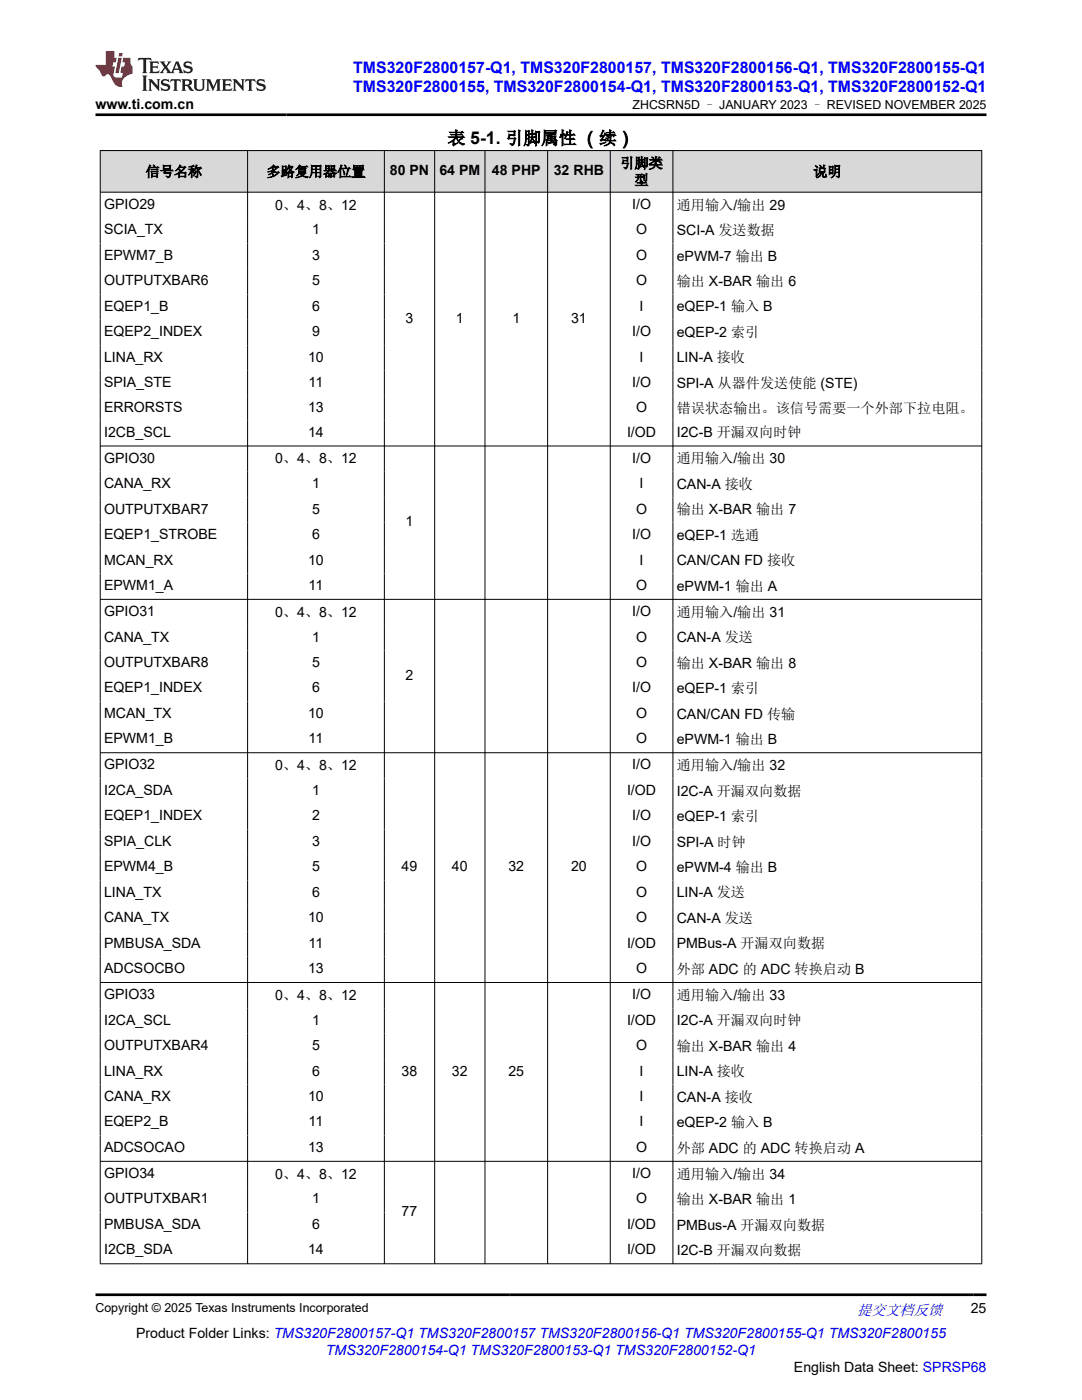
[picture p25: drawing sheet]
<svg xmlns="http://www.w3.org/2000/svg" width="216mm" height="279mm" viewBox="0 0 216 279" stroke-linecap="round" stroke-linejoin="round" font-family="sans-serif">
<defs><g id="words">
<text font-size="3.5" x="89.3" y="28.8">表 5-1. 引脚属性 （续）</text>
<g font-size="3.2" fill="#00f">
<text x="70.5" y="14.5">TMS320F2800157-Q1, TMS320F2800157, TMS320F2800156-Q1, TMS320F2800155-Q1</text>
<text x="70.5" y="18.3">TMS320F2800155, TMS320F2800154-Q1, TMS320F2800153-Q1, TMS320F2800152-Q1</text>
</g>
<text font-size="3" fill="#00f" x="171" y="262.4">提交文档反馈</text>
<g font-size="2.8">
<text x="19" y="21.7">www.ti.com.cn</text>
<text x="29.1" y="35.2">信号名称</text>
<text x="53.2" y="35.2">多路复用器位置</text>
<text x="77.8" y="34.9">80 PN</text>
<text x="87.7" y="34.9">64 PM</text>
<text x="98.2" y="34.9">48 PHP</text>
<text x="110.5" y="34.9">32 RHB</text>
<text x="123.8" y="33.5">引脚类</text>
<text x="162.3" y="35.2">说明</text>
<text x="20.8" y="41.7">GPIO29</text>
<text x="54.9" y="41.8">0、4、8、12</text>
<text x="126.1" y="41.7">I/O</text>
<text x="126.6" y="36.9">型</text>
<text x="135" y="41.8">通用输入/输出 29</text>
<text x="20.8" y="46.8">SCIA_TX</text>
<text x="62.3" y="46.8">1</text>
<text x="126.9" y="46.8">O</text>
<text x="135" y="46.9">SCI-A 发送数据</text>
<text x="20.8" y="51.9">EPWM7_B</text>
<text x="62.3" y="51.9">3</text>
<text x="126.9" y="51.9">O</text>
<text x="135" y="52">ePWM-7 输出 B</text>
<text x="20.8" y="56.9">OUTPUTXBAR6</text>
<text x="62.3" y="56.9">5</text>
<text x="126.9" y="56.9">O</text>
<text x="135" y="57.1">输出 X-BAR 输出 6</text>
<text x="20.8" y="62">EQEP1_B</text>
<text x="62.3" y="62">6</text>
<text x="80.9" y="64.4">3</text>
<text x="91" y="64.4">1</text>
<text x="102.2" y="64.4">1</text>
<text x="114" y="64.4">31</text>
<text x="127.6" y="62">I</text>
<text x="135" y="62.2">eQEP-1 输入 B</text>
<text x="20.8" y="67.1">EQEP2_INDEX</text>
<text x="62.3" y="67.1">9</text>
<text x="126.1" y="67.1">I/O</text>
<text x="135" y="67.2">eQEP-2 索引</text>
<text x="20.8" y="72.2">LINA_RX</text>
<text x="20.8" y="77.3">SPIA_STE</text>
<text x="61.5" y="72.2">10</text>
<text x="61.6" y="77.3">11</text>
<text x="126.1" y="77.3">I/O</text>
<text x="127.6" y="72.2">I</text>
<text x="135" y="72.3">LIN-A 接收</text>
<text x="135" y="77.4">SPI-A 从器件发送使能 (STE)</text>
<text x="20.8" y="82.2">ERRORSTS</text>
<text x="61.5" y="82.2">13</text>
<text x="126.9" y="82.2">O</text>
<text x="135" y="82.5">错误状态输出。该信号需要一个外部下拉电阻。</text>
<text x="20.8" y="87.1">I2CB_SCL</text>
<text x="61.5" y="87.1">14</text>
<text x="125.1" y="87.1">I/OD</text>
<text x="135" y="87.3">I2C-B 开漏双向时钟</text>
<text x="20.8" y="92.3">GPIO30</text>
<text x="54.9" y="92.5">0、4、8、12</text>
<text x="126.1" y="92.3">I/O</text>
<text x="135" y="92.5">通用输入/输出 30</text>
<text x="20.8" y="97.4">CANA_RX</text>
<text x="62.3" y="97.4">1</text>
<text x="127.6" y="97.4">I</text>
<text x="135" y="97.6">CAN-A 接收</text>
<text x="20.8" y="102.5">OUTPUTXBAR7</text>
<text x="20.8" y="107.6">EQEP1_STROBE</text>
<text x="62.3" y="102.5">5</text>
<text x="62.3" y="107.6">6</text>
<text x="80.9" y="105">1</text>
<text x="126.1" y="107.6">I/O</text>
<text x="126.9" y="102.5">O</text>
<text x="135" y="102.6">输出 X-BAR 输出 7</text>
<text x="135" y="107.7">eQEP-1 选通</text>
<text x="20.8" y="112.7">MCAN_RX</text>
<text x="61.5" y="112.7">10</text>
<text x="127.6" y="112.7">I</text>
<text x="135" y="112.8">CAN/CAN FD 接收</text>
<text x="20.8" y="117.7">EPWM1_A</text>
<text x="61.6" y="117.7">11</text>
<text x="126.9" y="117.7">O</text>
<text x="135" y="117.9">ePWM-1 输出 A</text>
<text x="20.8" y="122.9">GPIO31</text>
<text x="54.9" y="123.1">0、4、8、12</text>
<text x="126.1" y="122.9">I/O</text>
<text x="135" y="123.1">通用输入/输出 31</text>
<text x="20.8" y="128">CANA_TX</text>
<text x="62.3" y="128">1</text>
<text x="126.9" y="128">O</text>
<text x="135" y="128.2">CAN-A 发送</text>
<text x="20.8" y="133.1">OUTPUTXBAR8</text>
<text x="62.3" y="133.1">5</text>
<text x="80.9" y="135.7">2</text>
<text x="126.9" y="133.1">O</text>
<text x="135" y="133.3">输出 X-BAR 输出 8</text>
<text x="20.8" y="138.2">EQEP1_INDEX</text>
<text x="20.8" y="143.3">MCAN_TX</text>
<text x="61.5" y="143.3">10</text>
<text x="62.3" y="138.2">6</text>
<text x="126.1" y="138.2">I/O</text>
<text x="126.9" y="143.3">O</text>
<text x="135" y="138.3">eQEP-1 索引</text>
<text x="135" y="143.4">CAN/CAN FD 传输</text>
<text x="20.8" y="148.4">EPWM1_B</text>
<text x="61.6" y="148.4">11</text>
<text x="126.9" y="148.4">O</text>
<text x="135" y="148.5">ePWM-1 输出 B</text>
<text x="20.8" y="153.6">GPIO32</text>
<text x="54.9" y="153.7">0、4、8、12</text>
<text x="126.1" y="153.6">I/O</text>
<text x="135" y="153.7">通用输入/输出 32</text>
<text x="20.8" y="158.6">I2CA_SDA</text>
<text x="62.3" y="158.6">1</text>
<text x="125.1" y="158.6">I/OD</text>
<text x="135" y="158.8">I2C-A 开漏双向数据</text>
<text x="20.8" y="163.7">EQEP1_INDEX</text>
<text x="62.3" y="163.7">2</text>
<text x="126.1" y="163.7">I/O</text>
<text x="135" y="163.9">eQEP-1 索引</text>
<text x="20.8" y="168.8">SPIA_CLK</text>
<text x="20.8" y="173.9">EPWM4_B</text>
<text x="62.3" y="168.8">3</text>
<text x="62.3" y="173.9">5</text>
<text x="80.1" y="173.9">49</text>
<text x="90.2" y="173.9">40</text>
<text x="101.5" y="173.9">32</text>
<text x="114" y="173.9">20</text>
<text x="126.1" y="168.8">I/O</text>
<text x="126.9" y="173.9">O</text>
<text x="135" y="168.9">SPI-A 时钟</text>
<text x="20.8" y="179">LINA_TX</text>
<text x="62.3" y="179">6</text>
<text x="126.9" y="179">O</text>
<text x="135" y="174">ePWM-4 输出 B</text>
<text x="135" y="179.1">LIN-A 发送</text>
<text x="20.8" y="184">CANA_TX</text>
<text x="61.5" y="184">10</text>
<text x="126.9" y="184">O</text>
<text x="135" y="184.2">CAN-A 发送</text>
<text x="20.8" y="189.1">PMBUSA_SDA</text>
<text x="61.6" y="189.1">11</text>
<text x="125.1" y="189.1">I/OD</text>
<text x="135" y="189.3">PMBus-A 开漏双向数据</text>
<text x="20.8" y="194.2">ADCSOCBO</text>
<text x="61.5" y="194.2">13</text>
<text x="126.9" y="194.2">O</text>
<text x="135" y="194.3">外部 ADC 的 ADC 转换启动 B</text>
<text x="20.8" y="199.4">GPIO33</text>
<text x="54.9" y="199.6">0、4、8、12</text>
<text x="126.1" y="199.4">I/O</text>
<text x="135" y="199.6">通用输入/输出 33</text>
<text x="20.8" y="204.5">I2CA_SCL</text>
<text x="20.8" y="209.6">OUTPUTXBAR4</text>
<text x="62.3" y="204.5">1</text>
<text x="62.3" y="209.6">5</text>
<text x="125.1" y="204.5">I/OD</text>
<text x="126.9" y="209.6">O</text>
<text x="135" y="204.6">I2C-A 开漏双向时钟</text>
<text x="135" y="209.7">输出 X-BAR 输出 4</text>
<text x="20.8" y="214.7">LINA_RX</text>
<text x="62.3" y="214.7">6</text>
<text x="80.1" y="214.7">38</text>
<text x="90.2" y="214.7">32</text>
<text x="101.5" y="214.7">25</text>
<text x="127.6" y="214.7">I</text>
<text x="135" y="214.8">LIN-A 接收</text>
<text x="20.8" y="219.7">CANA_RX</text>
<text x="61.5" y="219.7">10</text>
<text x="127.6" y="219.7">I</text>
<text x="135" y="219.9">CAN-A 接收</text>
<text x="20.8" y="224.8">EQEP2_B</text>
<text x="61.6" y="224.8">11</text>
<text x="127.6" y="224.8">I</text>
<text x="135" y="225">eQEP-2 输入 B</text>
<text x="20.8" y="229.9">ADCSOCAO</text>
<text x="61.5" y="229.9">13</text>
<text x="126.9" y="229.9">O</text>
<text x="135" y="230">外部 ADC 的 ADC 转换启动 A</text>
<text x="20.8" y="235.1">GPIO34</text>
<text x="54.9" y="235.2">0、4、8、12</text>
<text x="126.1" y="235.1">I/O</text>
<text x="135" y="235.2">通用输入/输出 34</text>
<text x="20.8" y="240.2">OUTPUTXBAR1</text>
<text x="20.8" y="245.3">PMBUSA_SDA</text>
<text x="62.3" y="240.2">1</text>
<text x="62.3" y="245.3">6</text>
<text x="80.1" y="242.7">77</text>
<text x="125.1" y="245.3">I/OD</text>
<text x="126.9" y="240.2">O</text>
<text x="135" y="240.3">输出 X-BAR 输出 1</text>
<text x="135" y="245.4">PMBus-A 开漏双向数据</text>
<text x="20.8" y="250.3">I2CB_SDA</text>
<text x="61.5" y="250.3">14</text>
<text x="125.1" y="250.3">I/OD</text>
<text x="135" y="250.5">I2C-B 开漏双向数据</text>
<text x="193.7" y="262.1">25</text>
<text x="27.2" y="266.9">Product Folder Links: TMS320F2800157-Q1 TMS320F2800157 TMS320F2800156-Q1 TMS320F2800155-Q1 TMS320F2800155</text>
<text x="158.4" y="273.7">English Data Sheet: SPRSP68</text>
</g>
<text font-size="2.8" fill="#00f" x="65" y="270.3">TMS320F2800154-Q1 TMS320F2800153-Q1 TMS320F2800152-Q1</text>
<g font-size="2.5">
<text x="126.2" y="21.8">ZHCSRN5D – JANUARY 2023 – REVISED NOVEMBER 2025</text>
<text x="19" y="261.8">Copyright © 2025 Texas Instruments Incorporated</text>
</g>
</g></defs>
<g fill="#d8d8d8">
<path d="M20 30h175.9v8.4h-175.9z" fill-rule="evenodd"/>
<path d="M20.1 30.1h29.2v8.2h-29.2z" fill-rule="evenodd"/>
<path d="M49.5 30.1h27.1v8.2h-27.1z" fill-rule="evenodd"/>
<path d="M76.8 30.1h9.9v8.2h-9.9z" fill-rule="evenodd"/>
<path d="M86.8 30.1h9.9v8.2h-9.9z" fill-rule="evenodd"/>
<path d="M96.8 30.1h12.4v8.2h-12.4z" fill-rule="evenodd"/>
<path d="M109.3 30.1h12.4v8.2h-12.4z" fill-rule="evenodd"/>
<path d="M121.8 30.1h12.4v8.2h-12.4z" fill-rule="evenodd"/>
<path d="M134.3 30.1h61.5v8.2h-61.5z" fill-rule="evenodd"/>
</g>
<g fill="none" stroke="#000" stroke-width=".2">
<path d="M19.9 30h176.1M19.9 38.4h176.1M20 30v222.3M49.4 30v222.3M76.7 30v222.3M86.7 30v222.3M96.8 30v222.3M109.3 30v222.3M121.8 30v222.3M134.3 30v222.3M195.9 30v222.3M19.9 89h176.1"/>
<path d="M19.9 119.6h176.1M19.9 150.2h176.1M19.9 196.1h176.1M19.9 231.8h176.1M19.9 252.2h176.1"/>
</g>
<path d="M27.7 11.6l-.2 .5 .5-.2h.6v.1v2.2l-.2 .4h1l-.2-.4v-2.2v-.1h.5l.5 .2-.1-.5zM29.8 12.3l.2 .4v1.5l-.2 .4h1.9l.1-.6a1.08 1.08 0 0 1-1.3 .2v-.7h.6l.4 .2v-.7l-.4 .2h-.6v-.5l.2-.2a1 1 0 0 1 1 .3l-.1-.5zM31.8 12.3l1 1.1-1 1.2h.9l-.2-.2 .4-.8 .5 .8-.2 .2h1.6l-.2-.2 .1-.5h1l.1 .5-.1 .2h.9l-.2-.3-.8-2h-.5l-1 2.2-.8-1.1 .9-1.1h-.8l.2 .2-.5 .6-.3-.6 .1-.2zM35.2 12.7l.4 1h-.8zM36.8 12.4a.65 .65 0 0 0-.2 .7 .65 .65 0 0 0 .6 .5l.7 .1 .1 .3a.79 .79 0 0 1-.7 .4 .79 .79 0 0 1-.7-.5l.1 .7 .2-.1a.93 .93 0 0 0 1.1 .1 .93 .93 0 0 0 .4-1 1.46 1.46 0 0 0-1.2-.6l-.1-.3a1.09 1.09 0 0 1 1.2 .2l-.2-.6-.1 .1-.6-.2zM28.4 15.1l.2 .4v2.2l-.2 .4h1l-.2-.4v-2.2l.2-.4zM29.6 15.8l.2 .4v1.5l-.2 .4h.8l-.3-.4v-1.3l1.7 1.8v-2l.2-.4h-.8l.2 .2 .1 1.1-1.2-1.3zM32.3 15.9a.65 .65 0 0 0-.2 .8 .65 .65 0 0 0 .7 .4l.6 .2 .1 .2a.79 .79 0 0 1-.7 .4 .79 .79 0 0 1-.7-.5l.1 .7 .2-.1a.93 .93 0 0 0 1.1 .1 .93 .93 0 0 0 .4-.9 1.46 1.46 0 0 0-1.2-.6l-.1-.4a1.09 1.09 0 0 1 1.2 .2l-.2-.6-.1 .1-.6-.1zM34.1 15.8l-.1 .6a.63 .63 0 0 1 .7-.3l.1 1.6-.3 .4h1l-.2-.4v-1.6a.66 .66 0 0 1 .8 .3l-.1-.6zM36.2 15.8l.2 .4v1.5l-.2 .4h.9l-.2-.2v-.7h.5l.1 .2a.79 .79 0 0 0 1.2 .6l-1-.9a.61 .61 0 0 0 .6-.6 .61 .61 0 0 0-.5-.7zM36.9 16.1h.2a.47 .47 0 0 1 .5 .1 .47 .47 0 0 1 .1 .5l-.2 .1-.6 .1zM38.5 15.8l.2 .2a2.27 2.27 0 0 0 .4 2 1.04 1.04 0 0 0 1.7-.7v-1.3l.2-.2h-.8l.2 .4v1.1a.6 .6 0 0 1-.6 .6 .6 .6 0 0 1-.6-.6v-1.1l.3-.4zM41.1 15.8l.2 .4v1.5l-.2 .4h.7l-.2-.4v-1.4l.9 1.9 .8-1.9v1.4l-.2 .4h1l-.3-.4v-1.5l.3-.4h-.8l-.7 1.5-.7-1.5zM44.3 15.8l.2 .4v1.5l-.2 .4h1.9l.1-.6a1.09 1.09 0 0 1-1.3 .2v-.7h.6l.4 .2v-.6l-.4 .2h-.6v-.6l.2-.1a1.01 1.01 0 0 1 1 .3l-.1-.6zM46.4 15.8l.3 .4v1.5l-.3 .4h.8l-.2-.4v-1.3l1.6 1.8v-2l.2-.4h-.7l.2 .2v1.1l-1.2-1.3zM49 15.8l-.1 .6a.63 .63 0 0 1 .8-.3v1.6l-.3 .4h1l-.2-.4v-1.6a.66 .66 0 0 1 .8 .3l-.1-.6zM51.4 15.9a.65 .65 0 0 0-.2 .8 .65 .65 0 0 0 .6 .4l.6 .2 .2 .2a.79 .79 0 0 1-.8 .4 .79 .79 0 0 1-.6-.5l.1 .7 .2-.1a.93 .93 0 0 0 1 .1 .93 .93 0 0 0 .5-.9 1.46 1.46 0 0 0-1.3-.6l-.1-.4a1.09 1.09 0 0 1 1.3 .2l-.2-.6-.2 .1-.5-.1z" fill="#231f20"/>
<path d="M21.1 10.2v2.8h-2.1l.1 .3 .9 1a.95 .95 0 0 0 .9 .9 .59 .59 0 0 1 .6-.4 .59 .59 0 0 1 .5 .4l.4 .7a1.59 1.59 0 0 0 2.1 1.4 1.61 1.61 0 0 1 1-2.3l1-.3-.1-1.5a1.59 1.59 0 0 1-.4-1.7h-1.4l-.2 .9h.5l-.1 .9h-.5l-.2 1v.2l.4 .1-.2 .9h-.6a.73 .73 0 0 1-1.1-.7l.3-1.5h-.5l.2-.9h.5l.2-.9h-.5v-1.3zM23.6 11.5l-.6 3.1h.7l.6-3.1zM23.8 10.6l-.1 .6h.7l.1-.6z" fill="#ed1c24"/>
<path d="M19 22.9h177.8M19 258.4h177.8" fill="none" stroke="#000" stroke-width=".53"/>
<use href="#words"/>
</svg>
